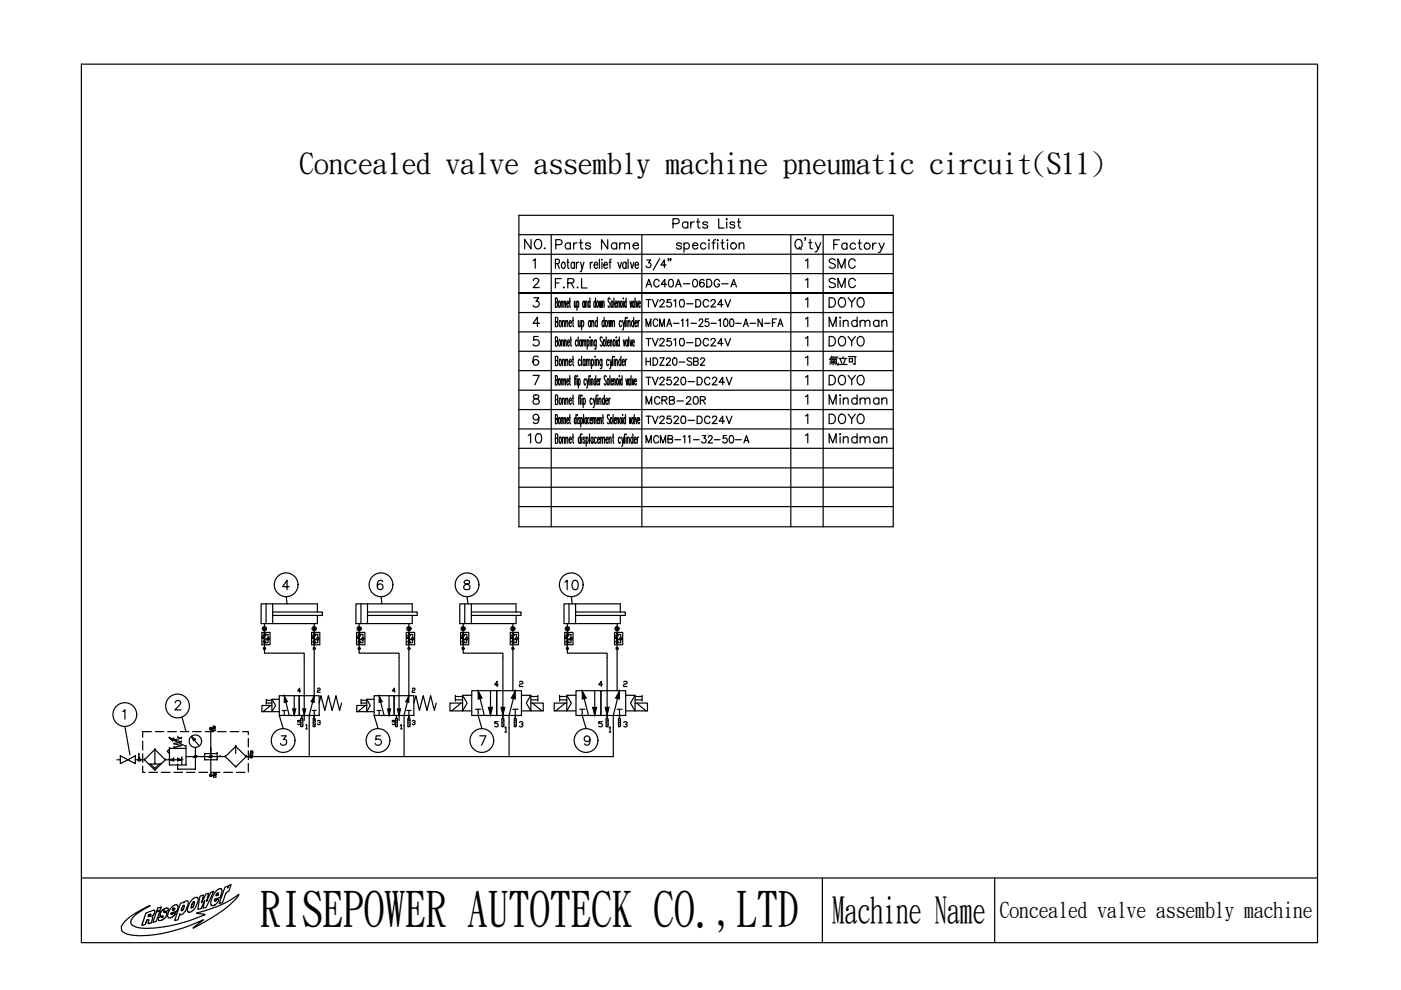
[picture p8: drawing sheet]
<svg xmlns="http://www.w3.org/2000/svg" width="297mm" height="210mm" viewBox="0 0 297 210" stroke-linecap="round" stroke-linejoin="round" font-family="sans-serif">
<defs><g id="words">
<text font-size="10.3" x="55.2" y="196">RISEPOWER AUTOTECK CO.,LTD</text>
<text font-size="7.7" x="176.4" y="195.4">Machine Name</text>
<text font-size="6.2" x="63.5" y="36.7">Concealed valve assembly machine pneumatic circuit(S11)</text>
<g font-size="5.3">
<text x="110.4" y="54">NO.</text>
<text x="175" y="58.2">SMC</text>
<text x="175" y="66.3">DOYO</text>
<text x="175" y="70.6">Mindman</text>
<text x="175" y="82.9">DOYO</text>
<text x="111.1" y="95.2">10</text>
<text x="175" y="91">DOYO</text>
<text x="175" y="95.2">Mindman</text>
<text x="118.9" y="126.3">10</text>
</g>
<g font-size="4.9">
<text x="117.1" y="54">Parts Name</text>
<text x="136.2" y="62.1">AC40A-06DG-A</text>
<text x="175" y="62.1">SMC</text>
<text x="175" y="74.4">DOYO</text>
<text x="175" y="86.8">Mindman</text>
</g>
<text font-size="4.6" x="211.9" y="194.4">Concealed valve assembly machine</text>
<g font-size="4.4">
<text x="136.2" y="66.3">TV2510-DC24V</text>
<text x="136.2" y="74.4">TV2510-DC24V</text>
<text x="136.2" y="78.7">HDZ20-SB2</text>
<text x="136.2" y="86.8">MCRB-20R</text>
<text x="136.2" y="91">TV2520-DC24V</text>
</g>
</g></defs>
<path d="M17.3 13.6h262v186.3h-262z" fill="none" stroke="#000" stroke-width=".25"/>
<g fill="none" stroke="#000" stroke-width=".25">
<path d="M52.6 160.4h77.4M17.3 186.2h262M26.5 195.3l2.4-1.8 2.9-1.5-2.2 1.4-1.4 1.1-.5 .9 .2 .7 1.2 .6 1.3 .1 2.7-.1 3.9-.6 2.7-.8 3.5-1.2 .3-.2-1.8-.3 2.7-.8 2.5-1 1.9-.9 1.9-1.3-.8 1.1-2.7 2.4-2.8 1.8-3.4 1.9 2.1-1.8-4 1.7-3.7 1-4.1 .6h-3.2l-1.1-.3-1.1-.6-.2-.9zM30.2 195.8h.1M30.9 193.6l1.4-.5a.39 .39 0 0 1 .5 .1 .39 .39 0 0 1-.1 .6l-.2 .3a.25 .25 0 0 0-.3 .2 .25 .25 0 0 0 .2 .3l-.2 1-.5 .2a.2 .2 0 0 1-.4 0 .18 .18 0 0 1 .1-.3l.1-.2a.21 .21 0 0 0 0-.4 .21 .21 0 0 0-.3 .1l-.4 .9-.2 .2a.23 .23 0 0 1-.3 .1 .23 .23 0 0 1-.2-.3zM31.6 193.9a.23 .23 0 0 1 .3-.1 .23 .23 0 0 1 .1 .3l-.5 .3-.1-.2zM33.2 193.4l.7-.3-.8 2.2-.7 .3zM33.4 192.5l.8-.2-.2 .6-.8 .3zM34.4 192.9l.9-.4a.35 .35 0 0 1 .4 .5 .35 .35 0 0 1-.5 .2l-.1 .1a.2 .2 0 0 0-.3-.1 .2 .2 0 0 0 0 .3 .2 .2 0 0 0 .3 0 .41 .41 0 0 1 .3 .3 .41 .41 0 0 1-.2 .4l-.8 .8-.5 .2-.3-.1v-.5l.7-.3a.16 .16 0 0 0 .1 .2 .16 .16 0 0 0 .2-.1 .16 .16 0 0 0-.2-.2h-.1a.33 .33 0 0 1-.4-.2 .33 .33 0 0 1 .1-.4zM34.7 193.2h.1M36.4 192.3l.4-.3 .6-.2a.71 .71 0 0 1 .2 1.1l-.1 .2-.9 .3a.29 .29 0 0 0-.3 .2 .29 .29 0 0 0 .1 .3l.7-.4 .2 .1-.8 .9-.4 .1-.5-.1v-.9zM36.7 192.6a.21 .21 0 0 1 .3-.1 .21 .21 0 0 1 .1 .3 .21 .21 0 0 1-.3 .1 .16 .16 0 0 1-.3 .1 .16 .16 0 0 1 .1-.3z"/>
<path d="M36.9 192.9h.1M38.3 191.5l.6-.2v.1l.4-.3 .4-.1a1.15 1.15 0 0 1-.1 1.4 1.55 1.55 0 0 1-1.4 1.5l-.1-.2-.4 1.3-.7 .2zM38.8 192a.23 .23 0 0 1 .3 .1 .23 .23 0 0 1-.1 .3l-.2 .5a.22 .22 0 0 1-.3 .2 .22 .22 0 0 1 0-.4zM40.9 190.6l.6-.3h.4l.1 .9-.7 1.4-.7 .7-.6 .1-.3-.3 .1-.7 .4-.9zM41 191.2a.24 .24 0 0 1 .3 .2 .24 .24 0 0 1-.2 .3l-.3 .6a.2 .2 0 0 1-.2 .2 .2 .2 0 0 1-.2-.1 .2 .2 0 0 1 .2-.3zM42.4 190l.8-.2-.5 1.6 1-1.9 .5-.1-.4 1.7 .8-1.9 .7-.3-1.6 3.5-.7 .1 .4-1.6-.8 1.8-.7 .1zM45.8 188.9l.8-.5a.56 .56 0 0 1 .5 .4 .56 .56 0 0 1-.1 .6l-.3 .9-.9 .3a.26 .26 0 0 0-.3 .1 .26 .26 0 0 0 .2 .4l.1-.2a.28 .28 0 0 1 .5-.2 .28 .28 0 0 1-.1 .5l-.9 .8h-.3l-.3-.2v-.6l.2-.8zM46 189.5a.23 .23 0 0 1 .4 0 .23 .23 0 0 1-.2 .3l-.4 .1zM47.7 188.1l.7-.3-.2 .5 .5-.7h.3l-.5 1.4-.6 .5-.7 1.9-.7 .2zM174.4 186.2v13.7M210.9 186.2v13.7"/>
</g>
<!-- layer: CONNECTIONS -->
<g fill="none" stroke="#000" stroke-width=".25">
<circle cx="56.1" cy="137.5" r=".23"/>
<circle cx="56.1" cy="133.3" r=".22"/>
<circle cx="56.1" cy="133.3" r=".43"/>
<circle cx="66.6" cy="137.5" r=".23"/>
<circle cx="66.6" cy="133.3" r=".22"/>
<circle cx="66.6" cy="133.3" r=".43"/>
<circle cx="76.2" cy="133.3" r=".45"/>
<circle cx="76.2" cy="133.3" r=".23"/>
<circle cx="76.2" cy="137.5" r=".22"/>
<circle cx="86.7" cy="133.3" r=".45"/>
<circle cx="86.7" cy="133.3" r=".23"/>
<circle cx="86.7" cy="137.5" r=".22"/>
<circle cx="98.2" cy="137.5" r=".23"/>
<circle cx="98.2" cy="133.3" r=".22"/>
<circle cx="98.2" cy="133.3" r=".43"/>
<circle cx="108.7" cy="137.5" r=".23"/>
<circle cx="108.7" cy="133.3" r=".22"/>
<circle cx="108.7" cy="133.3" r=".43"/>
<circle cx="120.3" cy="137.5" r=".23"/>
<circle cx="120.3" cy="133.3" r=".22"/>
<circle cx="120.3" cy="133.3" r=".43"/>
<circle cx="130.8" cy="137.5" r=".23"/>
<circle cx="130.8" cy="133.3" r=".22"/>
<circle cx="130.8" cy="133.3" r=".43"/>
<circle cx="44.7" cy="154.5" r=".28"/>
<circle cx="29.5" cy="161.1" r=".29"/>
<circle cx="44.7" cy="164.4" r=".28"/>
<circle cx="53.3" cy="160.4" r=".28"/>
</g>
<!-- layer: 1 -->
<g fill="none" stroke="#000" stroke-width=".25">
<path d="M55.5 134.1h1.8v2.6h-1.8zM55.6 135.1l.4 .3-.4-.3 .4 .2v.1zM55.7 134.7a.93 .93 0 0 1 0 1.4M56.1 136.3h.1M56 134.5h.1zM56 135.4l-.4-.3 .9 .6M56.1 132.2v6.3h8.4v14.3M56.1 134.5h.7v.7M56.1 134.5h.1M56.2 134.5h.1M56.4 134.7a.96 .96 0 0 0 0 1.4M56.4 128v4.2"/>
<path d="M56.5 135.4l.3 .3 .4-.3M56.8 135.7v.6h-.7M57.8 129.8h10.6v.7h-10.6M57.8 128v4.2M66.1 134.1h1.7v2.6h-1.7zM66.1 135.1l.4 .3-.4-.3 .5 .2-.1 .1zM66.3 134.7a.93 .93 0 0 1 0 1.4M66.6 136.3h.1M66.6 134.5h.1zM66.6 135.4l-.5-.3 1 .6M66.6 132.2v5.3M66.6 137.7v9.8l-1 4.2v8.7"/>
<path d="M66.6 134.5h.8v.7M66.7 134.5h.1M67 134.7a.96 .96 0 0 0-.1 1.4M67 135.4l.4 .3 .3-.3M67.3 129.8v-1.8h-11.9v4.2h11.9v-1.7M67.4 135.7v.6h-.8M75.6 134.1h1.8v2.6h-1.8zM75.6 135.1l.5 .3-.5-.3 .5 .2v.1zM75.8 134.7a1.01 1.01 0 0 1 0 1.4M76.1 136.2l.1 .1zM76.1 134.5h.1zM76.2 136.3h.1"/>
<path d="M76.1 135.4l-.5-.3 .5 .4 .1-.2-.6-.2 1.1 .6M76.1 132.2v6.3h8.5v14.3M76.1 134.5h.8v.7M76.2 134.5h.1M76.3 134.5h.1M76.5 134.7a1.01 1.01 0 0 0 0 1.4M76.5 128v4.2M76.6 135.4l.3 .3 .3-.3M76.9 135.7v.6h-.8M77.9 129.8h10.6v.7h-10.6M77.9 128v4.2M86.1 134.1h1.8v2.6h-1.8z"/>
<path d="M86.2 135.1l.4 .3-.4-.3 .5 .2-.1 .1zM86.4 134.7a1.01 1.01 0 0 1 0 1.4M86.6 136.2l.2 .1zM86.7 136.3h.1M86.7 134.4v.2zM86.7 135.4l-.5-.3 .4 .4 .1-.2-.5-.2 1 .6M86.7 134.5h.8v.7M86.7 132.2v5.3M86.7 137.7v9.8l-1 4.2v8.7M86.8 134.5h.1M87 134.7a1.01 1.01 0 0 0 0 1.4M87.2 135.4l.3 .3 .3-.3"/>
<path d="M87.4 129.8v-1.8h-11.9v4.2h11.9v-1.7M87.5 135.7v.6h-.8M97.6 134.1h1.8v2.6h-1.8zM97.7 135.1l.4 .3-.4-.3 .5 .2-.1 .1zM97.9 134.7a.93 .93 0 0 1 0 1.4M98.1 136.2l.1 .1zM98.2 136.3h.1M98.2 134.5h.1M98.2 135.4l-.5-.3 1 .6M98.2 132.2v6.3h8.4v13.9M98.2 134.5h.8v.7M98.3 134.5h.1"/>
<path d="M98.5 134.7a.96 .96 0 0 0 0 1.4M98.5 128v4.2M98.6 135.4l.4 .3 .3-.3M99 135.7v.6h-.8M99.9 129.8h10.6v.7h-10.6M99.9 128v4.2M108.2 134.1h1.7v2.6h-1.7zM108.2 135.1l.4 .3-.4-.3 .5 .2-.1 .1zM108.4 134.7a.93 .93 0 0 1 0 1.4M108.7 136.2l.1 .1zM108.7 136.3h.1M108.7 134.5h.1z"/>
<path d="M108.7 135.4l-.5-.3 1 .6M108.7 134.5h.8v.7M108.7 132.2v5.3M108.7 137.7v8.7M108.8 134.5h.1M109.1 134.7a.96 .96 0 0 0-.1 1.4M109.2 135.4l.3 .3 .3-.3M109.4 129.8v-1.8h-11.9v4.2h11.9v-1.7M109.5 135.7v.6h-.8M119.7 134.1h1.8v2.6h-1.8zM119.8 135.1l.4 .3-.4-.3 .5 .2-.1 .1zM120 134.7a.93 .93 0 0 1 0 1.4"/>
<path d="M120.3 136.3h.1M120.3 134.5h.1M120.3 135.4l-.5-.3 1 .6M120.3 132.2v6.3h8.4v13.9M120.3 134.5h.8v.7M120.4 134.5h.1M120.6 134.7a.96 .96 0 0 0 0 1.4M120.6 128v4.2M120.7 135.4l.4 .3 .3-.3M121.1 135.7v.6h-.8M122 129.8h10.6v.7h-10.6M122 128v4.2"/>
<path d="M130.3 134.1h1.7v2.6h-1.7zM130.3 135.1l.4 .3-.4-.3 .5 .2-.1 .1zM130.5 134.7a.93 .93 0 0 1 0 1.4M130.8 136.3h.1M130.8 134.5h.1zM130.8 135.4l-.5-.3 1 .6M130.8 134.5h.8v.7M130.8 132.2v5.3M130.8 137.7v8.7M130.9 134.5h.1M131.2 134.7a.96 .96 0 0 0-.1 1.4M131.3 135.4l.3 .3 .3-.3"/>
<path d="M131.5 129.8v-1.8h-11.9v4.2h11.9v-1.7M131.6 135.7v.6h-.8M29.4 159.9h.1M29.4 159.9l-.1 .1M29.4 159.9v.8M30.3 157.2v1.8M30.3 159.8v1.8M32.1 155.1h-1.8v1.3M32.8 158.9h.1M32.8 158.9l-2.2 2.2M32.8 158.9v3.1M32.8 158.9l2.2 2.2"/>
<path d="M32.9 155.1h1.8M35.5 159.4h.1M35.5 159.4l.4 .4M35.5 155.1h1.9M35.9 158.9h.1M35.9 156.5h.1M35.9 158.7h.1M35.9 158.9l-.4 .5M35.9 158.7h3.5M35.9 156.5l3.5 1.8M35.9 156.5l.7 .6M35.9 156.5l.9 .1"/>
<path d="M35.9 158.7v3.5M36.6 157.1h.1M36.8 156.6h.1M36.8 156.6l-.2 .5M36.9 157.7h.1M36.9 156.9h.1M36.9 158.5h.1M36.9 157.7l1.6 .4M36.9 156.9l1.6 .4M36.9 158.5l.8 .2M37.7 156.3h.1M37.7 156.3l.8 .2"/>
<path d="M38.2 155.1h1.8M38.5 157.3h.1M38.5 156.5h.1M38.5 158.1h.1M38.5 157.3l-1.6 .4M38.5 156.5l-1.6 .4M38.5 158.1l-1.6 .4M39.4 158.7h.1M39.4 158.3h.1M39.4 158.7v3.5M40.7 156.3h.1M40.7 156.3l.6 .5"/>
<path d="M40.7 156.3l.3 .7M40.8 156.4l1.3 1.6M40.8 155.1h1.9M41 157h.1M41.3 156.8h.1M41.3 156.8l-.3 .2M41.4 158.5v4.6M43.5 155.1h1.8M44.7 159h.1M44.7 158.7h.1M44.7 154.5h.1M44.7 154.5v9.9"/>
<path d="M45.1 154.7h.1M45.1 154.9h.1M45.1 154.7v.2M45.1 154.9h.5M45.2 154.1h.1M45.2 154.5h.1M45.2 154.1l-.1 .2M45.2 154.1h.3M45.2 154.5h.3M45.2 154.5l-.1 .2M45.5 154.1h.1M45.5 154.5h.1"/>
<path d="M45.5 154.1l.1 .2M45.6 154.3h.1M45.6 154.4h.1M45.6 154.9h.1M45.6 154.3v.1M45.6 154.4l-.1 .1M46 159.8h.1M46 159.8h-2.6v1.3M46 159.8v1.3M46.1 155.1h1.8M48.8 155.1h1.8M50 158.3h.1"/>
<path d="M50 158.3l2.2 2.1M50 158.3v1.5M50 158.3l-2.2 2.1M51.4 155.1h1.2v.7M52.6 156.6v1.8M52.6 159.2v1.9M53.1 159.9h.1M53.1 159.9v.2M53.2 159.4h.1M53.2 159.7h.1M53.2 159.7h.3M53.2 159.4l-.1 .1"/>
<path d="M53.2 159.4h.3M53.2 159.7l-.1 .2M53.5 159.4h.1M53.5 159.7h.1M53.5 159.4l.1 .1M53.6 159.5h.1M53.6 159.6h.1M53.6 159.5v.1M53.6 159.6l-.1 .1M56.5 148.3v1M56.5 148.5h1.1M56.5 149.1h1.1"/>
<path d="M57.4 149.6l-1.6 1.3M57.6 148.3v2.6h1.6M59.2 147.5h4.2v4.2h-4.2zM59.2 148.3h-1.6l.8 1.3-.8 1.3h-2.1v-1.3h2.1M59.8 150.6h.5v1.1M60.3 147.5l1 4.2M60.3 150.6h.4M62.4 147.5v4.2M63.4 147.5h4.3v4.2h-4.3zM63.7 152.4h.5v1.6l-.2 .1-.3-.1zM63.7 153.2h.3M64 151.7v.7"/>
<path d="M64 152.8h.2M64 153.7h.2M66.2 150.6h.4v2.2M66.4 152.4h.4v1.6l-.2 .1-.2-.1zM66.4 153.2h.2M66.6 150.6h.4M66.6 152.8h.2M66.6 153.7h.2M67.7 149.1l.4-1.6 .8 3.1 .7-3.1 .8 3.1 .8-3.1 .8 3.1 .4-1.5M76.6 148.5h1.2M76.6 149.1h1.2M76.6 148.3v1"/>
<path d="M77.5 149.6l-1.6 1.3M77.8 148.3v2.6h1.5M79.3 147.5h4.3v4.2h-4.3zM79.3 148.3h-1.5l.7 1.3-.7 1.3h-2.2v-1.3h2.2M80 150.6h.4v1.1M80.4 150.6h.4M80.4 147.5l1 4.2M82.5 147.5v4.2M83.6 147.5h4.1v4.2h-4.1zM83.8 152.4h.5v1.6l-.2 .1-.3-.1zM83.8 153.2h.3M84.1 152.8h.2"/>
<path d="M84.1 153.7h.2M84.1 151.7v.7M86.3 150.6h.4v2.2M86.5 152.4h.4v1.6l-.2 .1-.2-.1zM86.5 153.2h.2M86.7 152.8h.2M86.7 153.7h.2M86.7 150.6h.5M87.7 149.1l.5-1.6 .7 3.1 .8-3.1 .8 3.1 .8-3.1 .8 3.1 .4-1.5M96.5 147.4v1.2M96.5 147.7h1.6M96.5 148.4h1.6"/>
<path d="M97.7 149.1l-2 1.6M98.1 147.4v3.3h1.9M100 146.4h5.3v5.3h-5.3zM100 147.4h-1.9l.9 1.7-.9 1.6h-2.7v-1.6h2.7M100.8 150.4h.6v1.3M101.4 150.4h.5M101.4 146.4l1.3 5.3M104 146.4v5.3M105.3 146.4h5.3v5.3h-5.3zM106.4 152.4h.4v1.6l-.2 .1-.2-.1zM106.4 153.2h.2M106.6 152.8h.2"/>
<path d="M106.6 153.7h.2M108.7 150.4h.5v2M109 152.4h.5v1.6l-.3 .1-.2-.1zM109 153.2h.2M109.2 152.8h.3M109.2 153.7h.3M109.2 146.4l-1.3 5.3v8.7M109.3 150.4h.5M110.6 147.4h2l-1 1.7 1 1.6h2.6v-1.6h-2.6M112.6 147.4v3.3h-2M112.6 147.7h1.4M112.6 148.4h1.4"/>
<path d="M112.9 149.1l2 1.6M114 147.4v1.2M118.6 147.7h1.6M118.6 148.4h1.6M118.6 147.4v1.2M119.8 149.1l-2 1.6M120.2 147.4v3.3h1.9M122.1 146.4h5.3v5.3h-5.3zM122.1 147.4h-1.9l.9 1.7-.9 1.6h-2.7v-1.6h2.7M122.9 150.4h.5v1.3M123.4 146.4l1.4 5.3M123.5 150.4h.5"/>
<path d="M126.1 146.4v5.3M127.4 146.4h5.3v5.3h-5.3zM128.5 152.4h.4v1.6l-.2 .1-.2-.1zM128.5 153.2h.2M128.7 152.8h.2M128.7 153.7h.2M130.8 150.4h.5v2M131.1 152.4h.5v1.6l-.3 .1-.2-.1zM131.1 153.2h.2M131.3 152.8h.3M131.3 153.7h.3M131.3 146.4l-1.3 5.3v8.7"/>
<path d="M131.4 150.4h.5M132.7 147.4h1.9l-.9 1.7 .9 1.6h2.7v-1.6h-2.7M134.6 147.4v3.3h-1.9M134.6 147.7h1.5M134.6 148.4h1.5M135 149.1l2 1.6M136.1 147.4v1.2M24.8 161.1h.7M25.5 160.2l1.6 .9-1.6 .8zM27.1 161.1l1.6-.9v1.7zM28.7 161.1h1.9M29.3 160.7h.3"/>
<path d="M29.4 160.7h.1M29.5 161.1h.1M29.6 160.7h.1M30.3 162.4v1.4h.5M30.6 161.1h.1M30.6 161.1l2.2 2.2M31.5 162h2.6M31.6 163.8h1.8M31.9 162l.9 .9 1-.9M32.8 163.3h.1M32.8 162h.1M34.1 162h.1"/>
<path d="M34.2 163.8h1.9M35 161.1h.1M35 161.1l-2.2 2.2M35 161.1h3.6M35.9 161.1h.1M35.9 162.2h.1M35.9 162.2h3.5M35.9 161.1l.9 .2M36.8 160.9h.1M36.8 161.3h.1M36.8 160.9l-.9 .2M36.8 160.9v.4"/>
<path d="M36.9 163.8h1.8M37.7 162.2h.1M37.7 161.3h.1M37.7 160.9h.1M37.7 163.1h.1M37.7 160.9v.4M37.7 162.2v.9M37.7 160.9l.9 .2M37.7 163.1h3.7M38.6 161.1h.1M38.6 160.7h.1M38.6 161.1l-.9 .2"/>
<path d="M38.6 160.7v1.5M39.4 160.4h7.3M39.4 162.2h.1M39.5 163.8h1.8M41.4 160.4h.1M41.4 163.1h.1M41.6 160.4h.1M42.1 163.8h1.9M43.4 161.1h.1M43.4 161.1h2.6M44.7 164.4h.1M44.8 163.8h1.8"/>
<path d="M44.9 160.4h.1M45.3 164.5h.1M45.3 164.8h.1M45.3 164.5v.3M45.3 164.8h.5M45.4 164h.1M45.4 164.4h.1M45.4 164l-.1 .1M45.4 164h.3M45.4 164.4h.3M45.4 164.4l-.1 .1M45.7 164h.1"/>
<path d="M45.7 164.4h.1M45.7 164l.1 .1M45.8 164.1h.1M45.8 164.3h.1M45.8 164.8h.1M45.8 164.1v.2M45.8 164.3l-.1 .1M46 161.1h.1M46.7 160.4h.1M46.7 160.4h1.1M47.4 163.8h1.9M47.8 160.4h.1"/>
<path d="M47.8 160.4l2.2 2.2M50 162.6h.1M50.1 163.8h1.8M51.3 160.4h.1M52.2 160.4h.1M52.2 160.4l-2.2 2.2M52.2 160.4h1.1M52.6 161.9v1.8M53.1 160.1h.1M53.1 160.1h.5M53.3 160.4h.1M53.6 160.1h.1"/>
<circle cx="56" cy="136.3" r=".08"/>
<circle cx="56.1" cy="134.5" r=".1"/>
<circle cx="56.1" cy="136.3" r=".1"/>
<circle cx="56.1" cy="134.5" r=".08"/>
<circle cx="56.8" cy="135.4" r=".22"/>
<circle cx="66.6" cy="136.3" r=".08"/>
<circle cx="66.6" cy="134.5" r=".1"/>
<circle cx="66.6" cy="136.3" r=".1"/>
<circle cx="66.6" cy="134.5" r=".08"/>
<circle cx="67.4" cy="135.4" r=".22"/>
<circle cx="76.1" cy="134.5" r=".09"/>
<circle cx="76.2" cy="134.5" r=".11"/>
<circle cx="76.2" cy="136.3" r=".11"/>
<circle cx="76.9" cy="135.4" r=".22"/>
<circle cx="86.7" cy="136.3" r=".11"/>
<circle cx="86.7" cy="134.5" r=".11"/>
<circle cx="87.5" cy="135.4" r=".22"/>
<circle cx="98.2" cy="134.5" r=".1"/>
<circle cx="98.2" cy="136.3" r=".1"/>
<circle cx="98.2" cy="134.5" r=".09"/>
<circle cx="99" cy="135.4" r=".22"/>
<circle cx="108.7" cy="134.5" r=".1"/>
<circle cx="108.7" cy="136.3" r=".1"/>
<circle cx="108.7" cy="134.5" r=".09"/>
<circle cx="109.5" cy="135.4" r=".22"/>
<circle cx="120.3" cy="136.3" r=".08"/>
<circle cx="120.3" cy="134.5" r=".11"/>
<circle cx="120.3" cy="136.3" r=".11"/>
<circle cx="120.3" cy="134.5" r=".08"/>
<circle cx="121.1" cy="135.4" r=".22"/>
<circle cx="130.8" cy="136.3" r=".08"/>
<circle cx="130.8" cy="136.3" r=".11"/>
<circle cx="130.8" cy="134.5" r=".11"/>
<circle cx="130.8" cy="134.5" r=".08"/>
<circle cx="131.6" cy="135.4" r=".22"/>
<circle cx="41.4" cy="157.2" r="1.32"/>
<circle cx="41.4" cy="160.4" r=".18"/>
<circle cx="44.7" cy="160.4" r=".17"/>
</g>
<g fill="#000" stroke="#000" stroke-width=".21">
<path d="M35.9 156.5l.9 .1-.2 .5zM40.7 156.3l.6 .5-.3 .2zM60.3 147.5l.6 1.3-.6 .1zM62 150.3h.7l-.3 1.4zM64.2 150.3h.6l-.3 1.4zM66.6 147.5v1.4l-.7-.1zM80.4 147.5l.7 1.3-.7 .1zM82.2 150.3h.6l-.3 1.4zM84.2 150.3h.7l-.3 1.4zM86.7 147.5v1.4l-.7-.1zM101.4 146.4l.8 1.6-.8 .2zM103.5 150h.9l-.4 1.7z"/>
<path d="M106.2 150h.8l-.4 1.7zM109.2 146.4v1.8l-.8-.2zM123.4 146.4l.9 1.6-.9 .2zM125.6 150h.9l-.4 1.7zM128.3 150h.8l-.4 1.7zM131.3 146.4v1.8l-.8-.2zM35.9 161.1l.9-.2v.4zM37.7 160.9l.9 .2-.9 .2zM41.2 160.4h.4l-.3 .1zM41.3 160.3h.2l-.3 .1zM41.3 160.3h.2zM41.2 160.4l.3-.1 .1 .1z"/>
<path d="M44.5 160.4h.4l-.3 .1zM44.6 160.5h.2zM44.5 160.4l.3-.1 .1 .1zM44.6 160.5l.3-.1z"/>
<path d="M41.3 160.5h.2zM41.3 160.5l.3-.1z"/>
<path d="M44.6 160.3l-.1 .1 .3-.1zM44.6 160.3h.2z"/>
</g>
<g fill="none" stroke="#000" stroke-width=".25">
<path d="M110 45.6h79.4v66.1h-79.4zM110 58h79.4M110 53.9h79.4M110 49.8h79.4M113 55.3l.5-.4v2M113.1 59.5l.2-.4h.7a.38 .38 0 0 1 .1 .6l-1.1 1.3h1.3M116.9 49.8v61.9M117.8 55.9l.7-.1 .1-.3-.1-.5h-.7v1.9M118.2 55.9l.4 1M119 59.1h-1.2v2M119.2 55.7l.1-.1a.68 .68 0 0 1 .5 .7 .68 .68 0 0 1-.5 .6l-.3-.5zM120.4 55v1.8l.3 .1"/>
<path d="M121.8 55.9l-.3-.3a.69 .69 0 0 0-.4 .7 .69 .69 0 0 0 .4 .6l.3-.2M121.8 55.6v1.3M122.2 55.6v1.3M122.7 55.6l-.3 .1-.2 .5M123.1 55.6l.3 1.3 .4-1.3M123.3 59.1v2h1.1M123.4 56.9l-.1 .6-.3 .1M125.2 55.6v1.3M125.6 55.6l-.3 .1-.1 .5M126 56.2h.7l-.3-.6a.69 .69 0 0 0-.4 .7 .69 .69 0 0 0 .4 .6l.3-.2M127.1 55v1.9M127.6 55.6v1.3"/>
<path d="M128 56.2h.8l-.1-.4-.2-.2a.69 .69 0 0 0-.5 .7 .69 .69 0 0 0 .5 .6l.3-.2M129.6 55h-.2l-.1 1.9M131 55.6l.4 1.3 .4-1.3M132.7 55.9l-.2-.3a.69 .69 0 0 0-.5 .7 .69 .69 0 0 0 .5 .6l.2-.2M132.7 55.6v1.3M133.2 55v1.9M133.7 55.6l.3 1.3 .4-1.3M134.6 56.2h.8l-.1-.4-.2-.2a.69 .69 0 0 0-.5 .7 .69 .69 0 0 0 .5 .6l.3-.2M136.1 49.8v61.9M137.1 55.1h.9l-.5 .6a.53 .53 0 0 1 .5 .5 .53 .53 0 0 1-.4 .6 .53 .53 0 0 1-.6-.4M139.9 54.8l-1.4 2.4M141.3 56.2h-1.1l.7-1.1v1.6"/>
<path d="M141.8 54.9h-.2h.2l-.2 .4M142.2 54.9h-.1h.1l-.1 .4M142.7 47.4h.8l.5-.4a.53 .53 0 0 0-.5-.6h-.8v2M144.5 51.8a.57 .57 0 0 0-1 0l.2 .2 .7 .3 .1 .2a.57 .57 0 0 1-1 0M145 51.8a.63 .63 0 0 1 1-.1 .63 .63 0 0 1 0 .9 .63 .63 0 0 1-1-.1M145 51.5v2M145.8 47.3a.64 .64 0 0 0-.9-.1 .64 .64 0 0 0 0 1 .64 .64 0 0 0 .9-.1M145.8 47v1.4M146.5 47v1.4M146.8 52h1.1a.6 .6 0 0 0-.8-.5 .6 .6 0 0 0-.2 1 .57 .57 0 0 0 1 0M147.2 47a.64 .64 0 0 0-.7 .6M147.7 47h.7"/>
<path d="M148 46.4v1.6l.1 .3 .3 .1M149.6 51.8a.61 .61 0 0 0-.9-.1 .61 .61 0 0 0 0 .9 .61 .61 0 0 0 .9-.1M150.1 47.3a.65 .65 0 0 0-1.1 0l.1 .2 .7 .2 .3 .4a.6 .6 0 0 1-1.1 0M150.3 50.8v.2zM150.3 51.5v1.3M150.9 51.5h.7M151.7 50.8l-.4 .1-.1 .3v1.6M152.2 50.8l.1 .1-.1 .1zM152.2 51.5v1.3M152.4 46.4v2h1.1M152.9 51.5h.6M153.1 50.8v1.6l.1 .3 .4 .1"/>
<path d="M154.1 46.4l.1 .1-.1 .1zM154.1 47v1.4M154.2 50.8v.2zM154.2 51.5v1.3M155.8 47.3a.62 .62 0 0 0-1 0v.2a.9 .9 0 0 1 1 .5v.1a.57 .57 0 0 1-1 0M156.4 47h.6M156.6 46.4v1.6l.1 .3 .4 .1M156.7 51.9l.5-.4 .4 .1 .1 1.2M156.7 51.5v1.3M167.7 49.8v61.9M168.9 50.9a.95 .95 0 0 1 1.1 .4 .95 .95 0 0 1-.1 1.2 .72 .72 0 0 1-.9 .2 .72 .72 0 0 1-.4-.7 1.15 1.15 0 0 1 .3-1.1zM169.4 52.4l.6 .5"/>
<path d="M170.8 55.3l.5-.4v2M170.8 59.4l.5-.4v2M170.8 50.5l-.1 .1-.1-.1h.2l-.2 .5M171.5 51.4h.7M171.8 50.8v1.6l.1 .3 .3 .1M172.9 51.4l.6 1.4 .5-1.4M173.5 52.8l-.4 .6h-.3M174.5 49.8v61.9M176.8 51.8h.7M178 50.9h-1.2v1.9M179.6 51.8a.61 .61 0 0 0-.9-.1 .61 .61 0 0 0 0 .9 .61 .61 0 0 0 .9-.1M179.6 51.5v1.3"/>
<path d="M181.4 51.8a.63 .63 0 0 0-1-.1 .63 .63 0 0 0 0 1 .63 .63 0 0 0 1-.2M181.9 51.5h.7M182.2 50.9v1.6l.1 .3h.4M185 51.5v1.3M185.8 51.5a.64 .64 0 0 0-.8 .6M186.4 51.5l.5 1.3 .6-1.3M186.9 52.8l-.4 .7h-.2M110 74.5h79.4M110 70.4h79.4M110 66.3h79.4M110 78.6h79.4M113 79.6h1.3l-.9 2"/>
<path d="M113.2 63.1h1l-.5 .8a.66 .66 0 0 1 .5 1 .66 .66 0 0 1-1.1 0l-.1-.2M114.1 71.3h-.9l-.1 .9a.7 .7 0 0 1 1.1 0 .7 .7 0 0 1-.2 1 .7 .7 0 0 1-1-.2M114.1 75.7a.58 .58 0 0 0-1 .1 1.55 1.55 0 0 0 .2 1.6 .62 .62 0 0 0 .9-.3 .62 .62 0 0 0-.4-.8 .62 .62 0 0 0-.8 .5M114.4 68.6h-1.4l.9-1.4v2M117.8 64.1l.3-.1v-.7l-.1-.1h-.2v2l.3-.1 .1-.6-.2-.4M117.8 68.3a.55 .55 0 0 0 .5-.4 .55 .55 0 0 0-.2-.6h-.3v2l.4-.1 .1-.6-.2-.3M117.8 72.4a.47 .47 0 0 0 .4-.5 .47 .47 0 0 0-.4-.5v2h.3l.1-.2v-.5l-.1-.3M117.8 76.5l.4-.1v-.8l-.1-.1h-.3v2l.4-.1 .1-.6-.2-.3M117.8 60h.7M118.5 63.9h.1a.96 .96 0 0 1 0 1.3l-.2-.6zM118.6 72.1a.97 .97 0 0 1 0 1.3l-.2-.6zM118.7 68a.86 .86 0 0 1 0 1.3l-.1-.3v-.7z"/>
<path d="M118.7 76.2a.91 .91 0 0 1 0 1.3l-.1-.3v-.7zM119 64.2l.2-.3 .1 1.3M119 63.9v1.3M119.1 72.4l.2-.3 .2 1.3M119.1 72.1v1.3M119.2 68.3l.4-.3 .1 1.3M119.2 76.6l.4-.4 .1 1.3M119.2 68v1.3M119.2 76.2v1.3M119.5 60.8v.3l.1-.2M119.6 64.2l.2-.3 .1 1.3M119.6 63.9v1.3"/>
<path d="M119.7 72.4l.3-.3v1.3M119.7 72.1v1.3M120 68.3l.3-.3 .1 1.3M120 76.6l.3-.4 .1 1.3M120 68v1.3M120 76.2v1.3M120.2 64.4h.4l-.2-.5a.96 .96 0 0 0 0 1.3l.2-.3M120.3 72.7h.4l-.1-.6a.97 .97 0 0 0 0 1.3l.1-.3M120.4 60l1.1-.1 .2-.3-.1-.4-.4-.1h-.8v2M120.7 68.5h.4l-.1-.5a.86 .86 0 0 0 0 1.3l.1-.3M120.7 76.8h.4l-.1-.6a.91 .91 0 0 0 0 1.3l.1-.3M120.7 63.9h.2"/>
<path d="M120.8 63.2v1.6l.2 .4M120.8 79.6v1.7l.2 .3M120.9 72.1h.2M121 71.4v1.6l.2 .4M121.1 60l.6 1.1M121.4 68h.2M121.4 76.2h.2M121.5 67.3v1.6l.2 .4M121.5 75.5v1.6l.2 .4M121.8 63.9l.1 1.3 .2-.4M122 79.6l-.1 .1v1.9M122.1 63.9v1.3"/>
<path d="M122.1 79.6v2M122.3 64.1l.2-.2a.96 .96 0 0 1 0 1.3l-.2-.3M122.3 63.9v1.9M122.4 72.4l-.2-.3a.97 .97 0 0 0 0 1.3l.2-.3M122.4 79.6v.3zM122.5 60.8v.3v-.2M122.6 71.4v2M122.6 68v1.2l.2 .1 .2-.4M123 68v1.3M123 76.5l-.1-.3a.91 .91 0 0 0 0 1.3l.1-.3M123.3 72.4l-.2-.3a.87 .87 0 0 0 0 1.3l.2-.3M123.3 72.1v1.3"/>
<path d="M123.3 68.3l.2-.3a.86 .86 0 0 1 0 1.3l-.2-.3M123.3 68v1.9M123.3 75.5v2M123.5 72.4l.2-.3 .2 1.3M123.5 72.1v1.3M123.9 72.4l.2-.3 .1 1.3M123.9 64.1l-.1-.2a.96 .96 0 0 0 0 1.3l.1-.3M123.9 63.9v1.3M124 76.5l-.1-.3a.91 .91 0 0 0 0 1.3l.1-.3M124 76.2v1.3M124.1 64.2l.3-.3v1.3M124.1 63.9v1.3"/>
<path d="M124.3 76.6l.3-.4 .1 1.3M124.3 76.2v1.3M124.5 72.4l.1-.3a.97 .97 0 0 1 0 1.3l-.1-.3M124.5 72.1v2M124.7 76.6l.3-.4 .1 1.3M124.9 79.6v2M125.1 64.1l-.1-.2a.96 .96 0 0 0 0 1.3l.1-.3M125.1 63.2v2M125.1 71.4v.2zM125.1 79.6v.3zM125.1 72.1v1.3M125.2 68.3l-.2-.3a.86 .86 0 0 0 0 1.3l.2-.3"/>
<path d="M125.2 68v1.3M125.4 72.4l.2-.3 .1 1.3M125.4 72.1v1.3M125.4 76.5l.2-.3a.91 .91 0 0 1 0 1.3l-.2-.3M125.4 76.2v2M125.5 68.3l.2-.3h.1l.1 1.3M125.5 68v1.3M126.2 75.5v.2zM126.2 76.2v1.3M126.3 64.1l-.2-.2a.96 .96 0 0 0 0 1.3l.2-.3M126.3 63.2v2M126.3 79.6v2"/>
<path d="M126.4 72.1v1.5l-.1 .5-.2-.1M126.4 72.4l-.1-.3a.87 .87 0 0 0 0 1.3l.1-.3M126.4 76.6l.3-.4 .2 1.3M126.4 76.2v1.3M126.6 63.9a.96 .96 0 0 1 0 1.3l-.1-.6zM126.6 68.3l-.1-.3a.86 .86 0 0 0 0 1.3l.1-.3M126.6 67.3v2M127.1 63.9l.1 1.3 .1-1.3 .2 1.3 .1-1.3M127.6 76.2v1.8l-.1 .2-.2-.1M127.6 76.5l-.1-.3a.91 .91 0 0 0 0 1.3l.1-.3M127.7 71.7l-.2-.3a.62 .62 0 0 0-.3 .6 .62 .62 0 0 0 .4 .5v.8l-.2 .1-.2-.3M127.7 64.2l.3-.3 .1 1.3"/>
<path d="M127.7 63.9v1.3M128 72.1a.87 .87 0 0 1 0 1.3l-.1-.3zM128.1 68.3l-.2-.3a.86 .86 0 0 0 0 1.3l.2-.3M128.1 67.3v2M128.4 68h.1a.86 .86 0 0 1 0 1.3l-.2-.6zM128.5 79.9l-.1-.3a.75 .75 0 0 0 .1 1.3v.6l-.2 .1-.2-.3M128.5 71.4v2M128.8 72.7h.4l-.1-.6a.97 .97 0 0 0 0 1.3l.1-.3M129.1 68l.1 1.3 .2-1.3 .1 1.3 .2-1.3M129.1 76.5l-.2-.3a.91 .91 0 0 0 0 1.3l.2-.3M129.3 76.2l.2 1.3 .3-1.3M129.3 79.6v2"/>
<path d="M129.4 63.5l-.3-.3a.88 .88 0 0 0 .3 1.2l-.1 .7-.2 .1-.2-.3M129.4 72.4l.3-.3v1.3M129.4 72.1v1.3M129.5 77.5l-.1 .6-.1 .1M129.7 63.9a.96 .96 0 0 1 0 1.3l-.1-.3zM129.9 68.3l.2-.3h.1l.1 1.3M129.9 68v1.3M129.9 75.5v2M130.2 72.1a.97 .97 0 0 1 0 1.3l-.2-.6zM130.2 63.2v2M130.2 75.5v.2zM130.2 76.2v1.3"/>
<path d="M130.4 64.4h.4l-.2-.5a.96 .96 0 0 0 0 1.3l.2-.3M130.5 76.6l.3-.4 .1 1.3M130.5 76.2v1.3M130.7 71.4v.2zM130.7 72.1v1.3M131 64.2l.2-.3 .1 1.3M131 63.9v1.3M131.3 72.4l-.1-.3a.87 .87 0 0 0 0 1.3l.1-.3M131.3 79.6v.3zM131.3 71.4v2M131.6 76.5l-.1-.3a.91 .91 0 0 0 0 1.3l.1-.3M131.6 75.5v2"/>
<path d="M131.7 63.9a.96 .96 0 0 1 0 1.3l-.1-.3zM131.8 68.3l-.2-.3a.86 .86 0 0 0 0 1.3l.2-.3M131.9 76.8h.5l-.2-.6a.91 .91 0 0 0 0 1.3l.2-.3M131.9 79.6v2M132 68l.2 1.3 .3-1.3M132.2 63.2v.2zM132.2 72.1l.2 1.3 .1-1.3M132.2 63.9v1.3M132.2 69.3l-.1 .6h-.1M132.6 67.3v2M132.6 76.2v1.3M132.7 64.1l-.1-.2a.96 .96 0 0 0 0 1.3l.1-.3"/>
<path d="M132.7 63.2v2M132.9 76.2l-.3 .6M132.9 67.3v.2zM132.9 68v1.3M133.1 72.4l-.1-.3a.87 .87 0 0 0 0 1.3l.1-.3M133.1 72.1v1.3M133.2 68.3l.3-.3 .1 1.3M133.2 68v1.3M133.3 71.4v2M133.5 63.9l.3 1.3 .1-1.3M133.5 72.1l.3 1.3 .2-1.3M133.8 79.6v2"/>
<path d="M134.1 72.7h.4l-.1-.6a.97 .97 0 0 0 0 1.3l.1-.3M134.4 68.3l-.2-.3a.86 .86 0 0 0 0 1.3l.2-.3M134.4 67.3v2M134.4 64.1l-.1-.2a.96 .96 0 0 0 0 1.3l.1-.3M134.4 63.9v1.3M134.6 68.5h.5l-.2-.5a.86 .86 0 0 0 0 1.3l.2-.3M135.3 68v1.3M135.6 68h-.2l-.1 .5M137 69.2v-1.6l.5 1.6 .5-1.6v1.6M137.5 80v1.6M138.3 80l.6 1.6 .6-1.6M139.5 68a.5 .5 0 0 0-.6-.4 .5 .5 0 0 0-.4 .7v.3a.5 .5 0 0 0 .4 .6 .5 .5 0 0 0 .6-.4"/>
<path d="M139.9 69.2v-1.6l.5 1.6 .5-1.6v1.6M141.4 69.2l.5-1.6 .5 1.6M141.6 68.7h.6M142.2 80h-.7l-.1 .7a.56 .56 0 0 1 .9 0 .56 .56 0 0 1-.2 .8 .56 .56 0 0 1-.8-.2M142.8 68.6h1.2M144.5 68l.3-.4v1.6M145.5 68l.3-.4v1.6M146.5 68.6h1.1M147.8 80h.5a.85 .85 0 0 1 .6 .8 .85 .85 0 0 1-.6 .8h-.5zM148.2 68l.2-.3a.45 .45 0 0 1 .6 .1 .45 .45 0 0 1-.2 .7l-.6 .7h.9M150.2 67.6h-.6l-.1 .7a.5 .5 0 0 1 .7 0 .5 .5 0 0 1 0 .7 .5 .5 0 0 1-.7-.1M150.7 68.6h1.2"/>
<path d="M152.4 68l.3-.4v1.6M153.6 67.7l.2-.1a.88 .88 0 0 1 .5 .8 .88 .88 0 0 1-.5 .8 1.07 1.07 0 0 1-.2-1.5zM154 80l.6 1.6 .6-1.6M154.9 67.7l.2-.1a.88 .88 0 0 1 .5 .8 .88 .88 0 0 1-.5 .8 1.18 1.18 0 0 1-.2-1.5zM156 68.6h1.1M157.6 69.2l.5-1.6 .6 1.6M157.8 68.7h.7M159 68.6h1.2M161.6 67.6v1.6l-.9-1.6v1.6M162.1 68.6h1.2M163.8 68.4h.5M164.6 67.6h-.8v1.6"/>
<path d="M165 69.2l.5-1.6 .5 1.6M165.1 68.7h.7M170.8 63.5l.5-.4v2M170.8 67.6l.5-.4v2M170.8 71.7l.5-.4v2M170.8 75.8l.5-.3v1.9M170.8 80l.5-.4v2M175.9 76.8h1.3M176.1 76.2h1.2M176.1 76.4l.2 .2M176.3 75.5l-.4 .7M176.6 76.8l-.7 .4"/>
<path d="M176.6 76.7l.6 .5M176.6 76.3v.6M177 76.4l-.2 .2M177.3 76.1v.9l.4 .4M178.2 76.2l.2 .8M179.2 76.2l-.5 1M180.1 76v.8M180.1 76.7h.6M180.7 76v.8M181.3 75.6v1.7l-.4-.2M189.4 62.1h-79.4h79.4M110 95.1h79.4"/>
<path d="M110 90.9h79.4M110 86.8h79.4M110 82.7h79.4M110 99.2h79.4M113.2 83.8a.42 .42 0 0 0 .2 .7 .7 .7 0 0 1 .8 .3 .7 .7 0 0 1-.1 .8 .78 .78 0 0 1-1.1-.3 .76 .76 0 0 1 .9-.8l.3-.5a.76 .76 0 0 0-1-.2zM114.2 88.5a.61 .61 0 0 1-.8 .6 .61 .61 0 0 1-.3-1 .61 .61 0 0 1 1 0 1.05 1.05 0 0 1-.6 1.7l-.3-.1-.1-.2M117.8 80.6a.47 .47 0 0 0 .4-.5 .47 .47 0 0 0-.4-.5v2l.3-.1 .1-.5-.2-.4M117.8 84.7a.55 .55 0 0 0 .5-.3 .55 .55 0 0 0-.2-.7h-.3v2h.4l.1-.6-.2-.4M117.8 88.8l.3-.1v-.7l-.1-.1h-.2v1.9h.3l.1-.6-.2-.4M117.8 92.9h.4v-.8l-.1-.1h-.3v2l.4-.1 .1-.6-.2-.4M118.5 80.4l.1-.1a.96 .96 0 0 1 0 1.3l-.2-.5zM118.5 88.6l.1-.1a.97 .97 0 0 1 0 1.3l-.2-.5z"/>
<path d="M118.7 84.4a.86 .86 0 0 1 0 1.3l-.1-.3v-.7zM118.7 92.7a.86 .86 0 0 1 0 1.3l-.1-.3v-.8zM119 80.7l.2-.4 .1 1.3M119 88.9l.2-.4 .1 1.3M119 80.3v1.3M119 88.5v1.3M119.2 84.8l.4-.4 .1 1.3M119.2 93l.4-.3 .1 1.3M119.2 84.4v1.3M119.2 92.7v1.3M119.6 80.7l.2-.4 .1 1.3M119.6 88.9l.2-.4 .1 1.3"/>
<path d="M119.6 80.3v1.3M119.6 88.5v1.3M120 84.8l.3-.4 .1 1.3M120 93l.2-.3 .1 .1 .1 1.2M120 84.4v1.3M120 92.7v1.3M120.2 80.9h.4l-.2-.6a.96 .96 0 0 0 0 1.3l.2-.3M120.2 89.1h.4l-.2-.6a.97 .97 0 0 0 0 1.3l.2-.2M120.7 85h.4l-.1-.6a.86 .86 0 0 0 0 1.3l.1-.3M120.7 93.2h.4l-.1-.5a.86 .86 0 0 0 0 1.3l.1-.3M120.7 80.3h.2M120.7 88.5h.2"/>
<path d="M120.8 87.9v1.6l.2 .3M121.4 84.4h.2M121.4 92.7h.2M121.5 83.7v1.7l.2 .3M121.5 92v1.6l.2 .4M121.8 80.3h.2M122.1 88.8l-.1-.3a1.12 1.12 0 0 0 0 1.3l.1-.2M122.1 87.9v1.9M122.4 87.9v.2zM122.4 88.5v1.3M122.4 80.3v1.3M122.6 80.6l.2-.3a.96 .96 0 0 1 0 1.3l-.2-.3"/>
<path d="M122.6 80.3v2M122.6 84.4h.3M122.9 83.7l-.2 .4v1.6M122.9 88.8v-.2l-.2-.1-.1 .5a.48 .48 0 0 1 .1 .8l-.1-.2M123 92.9l-.1-.2a.86 .86 0 0 0 0 1.3l.1-.3M123 83.7v2M123 92v2M123.1 88.8l.2-.3a.97 .97 0 0 1 0 1.3l-.2-.2M123.1 88.5v2M123.3 92v.2zM123.3 92.7v1.3M123.4 83.7v.3z"/>
<path d="M123.4 84.4v1.3M123.6 84.7l.2-.3a.86 .86 0 0 1 0 1.3l-.2-.3M123.6 84.4v2M123.7 87.9v1.9M124 92.9l-.2-.2-.2 .4a.45 .45 0 0 1 .4 .4 .45 .45 0 0 1-.2 .5l-.2-.3M124.2 80.6l-.1-.3a.96 .96 0 0 0 0 1.3l.1-.3M124.3 92.9l.1-.2a.86 .86 0 0 1 0 1.3l-.1-.3M124.3 92.7v1.9M124.3 88.8l-.1-.3a1.12 1.12 0 0 0 0 1.3l.1-.2M124.3 88.5v1.3M124.4 80.3l.2 1.3 .2-1.3M124.6 81.6l-.2 .7"/>
<path d="M124.9 88.8l-.1-.3a1.12 1.12 0 0 0 0 1.3l.1-.2M125 92v2M125.1 89.1h.4l-.1-.6a.97 .97 0 0 0 0 1.3l.1-.2M125.1 80.3v1.3M125.4 80.7l.2-.4 .1 1.3M125.4 80.3v1.3M125.5 84.7l-.1-.3a.86 .86 0 0 0 0 1.3l.1-.3M125.7 88.9l.2-.4 .1 1.3M125.7 88.5v1.3M125.7 92.9l-.1-.2a.86 .86 0 0 0 0 1.3l.1-.3M125.7 92.7v1.3M125.8 84.4l.3 1.3 .2-1.3"/>
<path d="M126 88.9l.3-.4 .1 1.3M126.1 85.7l-.2 .7h-.1M126.3 80.6l-.1-.3a1.1 1.1 0 0 0 0 1.3l.1-.3M126.4 83.7v2M126.4 92.9l-.1-.2a.86 .86 0 0 0 0 1.3l.1-.3M126.5 80.9h.4l-.1-.6a.96 .96 0 0 0 0 1.3l.1-.3M126.6 89.1h.4l-.1-.6a.97 .97 0 0 0 0 1.3l.1-.2M126.7 93.2h.4l-.1-.5a.86 .86 0 0 0 0 1.3l.1-.3M126.7 83.7v.3zM126.7 84.4v1.3M127 84.8l.1-.3 .2-.1 .1 1.3M127 84.4v1.3"/>
<path d="M127.1 80.3v1.3M127.2 88.9l.2-.4 .1 1.3M127.2 88.5v1.3M127.4 80.3l-.3 .3v.3M127.4 93l.1-.3 .2 .1v1.2M127.4 92.7v1.3M127.7 93l.4-.3 .1 1.3M127.7 88.5h.3M127.8 87.9v1.6l.2 .3M128.1 84.7l-.1-.3a.86 .86 0 0 0 0 1.3l.1-.3M128.1 83.7v2M128.4 85h.4l-.1-.6a.86 .86 0 0 0 0 1.3l.1-.3"/>
<path d="M128.5 93.2h.4l-.1-.5a.86 .86 0 0 0 0 1.3l.1-.3M128.8 80.4l.1-.1a1.1 1.1 0 0 1 0 1.3l-.2-.5zM129.1 84.4v1.3M129.1 93l.3-.3 .1 .1 .1 1.2M129.1 92.7v1.3M129.2 88.2l-.1-.3a.62 .62 0 0 0-.3 .6 .62 .62 0 0 0 .3 .5v.8h-.2l-.1-.2M129.4 84.4l-.2 .1-.1 .5M129.6 80.9h.3l-.1-.6a.96 .96 0 0 0 0 1.3l.1-.3M129.6 88.5a.97 .97 0 0 1 0 1.3l-.2-.5zM129.9 92.7h.2M130 92v1.6l.2 .4M130 87.9v1.9"/>
<path d="M130.1 80.7l.3-.4 .1 1.3M130.1 80.3v1.3M130.2 89.1h.4l-.1-.6a.97 .97 0 0 0 0 1.3l.1-.2M130.8 88.9l.2-.4 .1 1.3M130.8 88.5v1.3M130.8 80.3a.96 .96 0 0 1 0 1.3l-.1-.5zM131.3 80.3v1.3M131.5 88.6l.1-.1a1.12 1.12 0 0 1 0 1.3l-.2-.5zM131.6 92.9l-.2-.2a.86 .86 0 0 0 0 1.3l.2-.3M131.8 92.7l.3 1.3 .2-1.3M131.9 80.6l-.1-.3a1.1 1.1 0 0 0 0 1.3l.1-.3M132 87.9v.2z"/>
<path d="M132 88.5v1.3M132.1 94l-.3 .6M132.4 92v2M132.6 88.8l-.1-.3a.97 .97 0 0 0 0 1.3l.1-.2M132.6 87.9v1.9M132.7 80.3l.2 1.3 .2-1.3M132.7 92v.2zM132.7 92.7v1.3M133 93l.2-.3 .2 .1v1.2M133 92.7v1.3M133.4 88.5l.2 1.3 .2-1.3M133.6 80.6l-.1-.3a.96 .96 0 0 0 0 1.3l.1-.3"/>
<path d="M133.6 80.3v1.3M134.1 80.3l.1 1.3 .2-1.3M134.2 92.9l-.2-.2a.86 .86 0 0 0 0 1.3l.2-.3M134.2 92v2M134.3 88.8l-.2-.3a.97 .97 0 0 0 0 1.3l.2-.2M134.3 88.5v1.3M134.4 93.2h.5l-.2-.5a.86 .86 0 0 0 0 1.3l.2-.3M134.5 87.9v1.9M134.6 80.9h.3l-.1-.6a.96 .96 0 0 0 0 1.3l.1-.3M135.1 92.7v1.3M135.4 92.7l-.2 .1-.1 .4M137 93.9v-1.6l.5 1.6 .6-1.6v1.6"/>
<path d="M139.6 92.7a.52 .52 0 0 0-.6-.4 .52 .52 0 0 0-.4 .6v.4a.52 .52 0 0 0 .4 .6 .52 .52 0 0 0 .6-.4M139.9 80.4l.3-.4h.3l.3 .3-.2 .5-.7 .8h1M140 93.9v-1.6l.6 1.6 .5-1.6v1.6M141.6 93.1l.9-.1 .1-.2-.1-.4-.9-.1v1.6h.9l.1-.5-.3-.3M142.9 80.4l.3-.4h.3l.3 .3-.2 .5-.7 .8h1M143.1 93.2h1.2M144.6 80.1a.48 .48 0 0 1 .7 .2l.1 .4a.74 .74 0 0 1-.6 .9 .99 .99 0 0 1-.2-1.5zM144.9 92.6l.3-.3v1.6M145.9 80.9h1.3M145.9 92.6l.3-.3v1.6M147 93.2h1.2M148.9 92.3h.7l-.3 .6a.5 .5 0 0 1 .3 .8 .5 .5 0 0 1-.9-.1"/>
<path d="M150.2 92.7l.2-.4h.3l.3 .3-.2 .6-.7 .7h1M150.5 80.4a.59 .59 0 0 0-.6-.4 .59 .59 0 0 0-.5 .6v.4a.59 .59 0 0 0 .4 .6 .59 .59 0 0 0 .7-.4M151.1 80.4l.3-.4h.3l.3 .3-.2 .5-.8 .8h1M151.5 93.2h1.2M153.6 81h-1.1l.7-1v1.6M154 92.3h-.6l-.1 .7a.52 .52 0 0 1 .8 0 .52 .52 0 0 1-.1 .8 .52 .52 0 0 1-.8-.2M154.8 92.4a.43 .43 0 0 1 .7 .2l.1 .4a.69 .69 0 0 1-.6 .9 1.03 1.03 0 0 1-.2-1.5zM155.9 93.2h1.3M157.7 93.9l.6-1.6 .5 1.6M157.9 93.4h.7M170.8 84.1l.5-.4v2M170.8 88.2l.5-.4v2"/>
<path d="M170.8 92.3l.5-.3v1.9M110 103.3h79.4M110 107.4h79.4M61.3 124.4h-1.4l1-1.4v2M81.1 123.3v-.1a.64 .64 0 0 0-1 .2 1.14 1.14 0 0 0 .5 1.6 .62 .62 0 0 0 .6-.6 .62 .62 0 0 0-.6-.6 .62 .62 0 0 0-.6 .6M98.5 123.2l-.1 .3 .3 .3a.72 .72 0 0 1 .8 .3 .72 .72 0 0 1 0 .8l-.7 .1a.57 .57 0 0 1-.5-.6 .57 .57 0 0 1 .6-.5l.4-.1a.38 .38 0 0 0 .2-.6l-.3-.2zM26 150.8l.5-.3v2M37.2 149v-.3l.3-.2 .6 .1a.41 .41 0 0 1 .1 .7l-1.1 1.2h1.3M59.6 156h1.1l-.6 .8a.67 .67 0 0 1 .6 .9 .67 .67 0 0 1-1.1 .2l-.1-.3M80.7 156h-1v.9a.7 .7 0 0 1 1-.1 .7 .7 0 0 1-.1 1.1 .7 .7 0 0 1-1-.3M101.7 156h1.3l-.9 2M125.1 156.7a.62 .62 0 0 1-.9 .5 .62 .62 0 0 1-.2-1 .62 .62 0 0 1 1 .1 1.4 1.4 0 0 1-.5 1.7l-.4-.1-.2-.2"/>
<circle cx="155.5" cy="52.1" r=".64"/>
<circle cx="183.9" cy="52.2" r=".65"/>
</g>
<g fill="none" stroke="#000" stroke-width=".25">
<path d="M60.7 126.5l.2 1.5M80.8 126.5l.2 1.5M99 126.5l.2 1.5M26.5 154.1l1 5.9M38.6 152.1l.8 3M59.2 151.7l.9 2.8M79.3 151.7l.9 2.8M101.4 151.7l.8 2.8M123.4 151.7l.9 2.8"/>
<circle cx="60.7" cy="124" r="2.52"/>
<circle cx="80.8" cy="124" r="2.52"/>
<circle cx="99" cy="124" r="2.52"/>
<circle cx="26.5" cy="151.5" r="2.52"/>
<circle cx="37.6" cy="149.7" r="2.52"/>
<circle cx="60" cy="157" r="2.52"/>
<circle cx="80.1" cy="157" r="2.52"/>
<circle cx="102.2" cy="157" r="2.52"/>
<circle cx="124.3" cy="157" r="2.52"/>
</g>
<!-- layer: TEXT -->
<g fill="none" stroke="#000" stroke-width=".25">
<path d="M63.7 146.5h-.6l.4-.6v.9M63.7 152.8h-.6v.2h.4l.2 .2v.3l-.2 .1h-.3l-.1-.1M64.8 153.8l.2-.2v.9M64.8 154.5h.3M67.3 146.1l.5-.2 .1 .3-.6 .3v.3h.6M67.3 152.9l.5-.1 .1 .2-.3 .2M67.8 153.2l.1 .1-.1 .3-.5-.1M83.8 146.5h-.6l.4-.6v.9M83.8 152.8h-.6v.2l.6 .2-.2 .4-.4-.1M84.9 153.8l.2-.2v.9M84.9 154.5h.3M87.4 146.1l.1-.2 .5 .2-.2 .3-.4 .1v.3h.6"/>
<path d="M87.4 152.9l.1-.1 .5 .1v.1l-.3 .2M87.8 153.2l.2 .1-.2 .3h-.3l-.1-.1M105.6 145.2h-.7l.5-.7v1.1M105.6 153h-.7v.4h.5l.2 .2v.3l-.2 .2h-.3l-.2-.2M107 154.3l.3-.2v1.1M107 155.2h.4M110.1 144.6l.2-.1h.4l.2 .1-.2 .4h-.4l-.2 .2v.4h.8M110.1 153.2l.2-.2h.4l.2 .4-.4 .2M110.7 153.6l.2 .1-.2 .4h-.4l-.2-.2M127.7 145.2h-.8l.6-.7v1.1M127.7 153h-.8v.4h.6l.2 .2v.3l-.2 .2-.6-.2M129.1 154.3l.3-.2v1.1"/>
<path d="M129.1 155.2h.4M132.2 144.6l.2-.1h.4l.2 .1-.2 .4h-.4l-.2 .2v.4h.8M132.2 153.2l.2-.2h.4l.2 .4-.4 .2M132.8 153.6l.2 .1-.2 .4h-.4l-.2-.2"/>
</g>
<use href="#words"/>
</svg>
